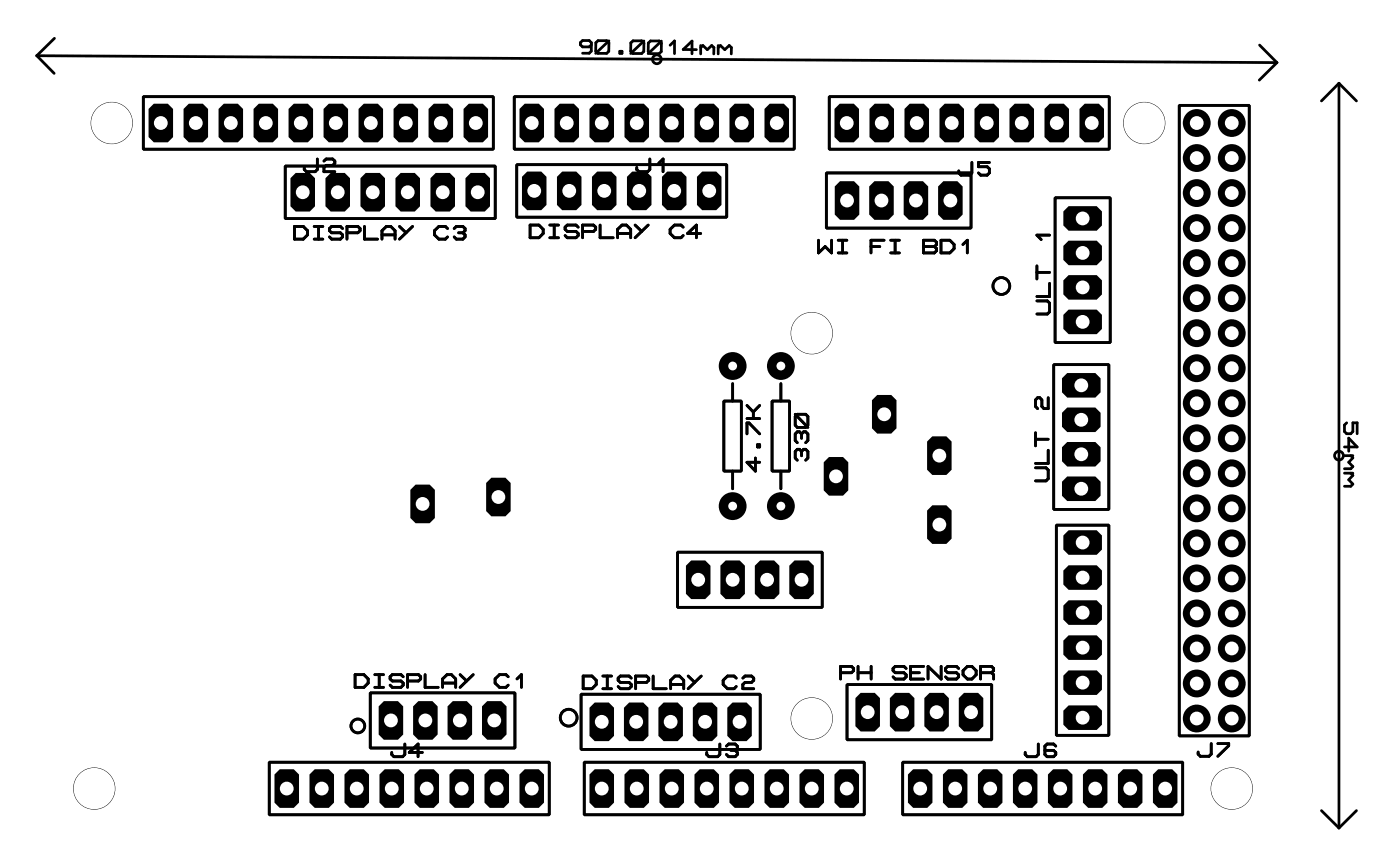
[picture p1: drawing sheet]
<svg xmlns="http://www.w3.org/2000/svg" width="102mm" height="63mm" viewBox="0 0 102 63" stroke-linecap="round" stroke-linejoin="round" font-family="sans-serif">
<g fill="#000">
<path d="M11.2 7.5h1l.4 .4v2l-.4 .4h-1l-.4-.4v-2z" fill-rule="evenodd"/>
<path d="M13.7 7.5h1l.4 .4v2l-.4 .4h-1l-.4-.4v-2z" fill-rule="evenodd"/>
<path d="M16.2 7.5h1.1l.3 .4v2l-.3 .4h-1.1l-.3-.4v-2z" fill-rule="evenodd"/>
<path d="M18.8 7.5h1l.4 .4v2l-.4 .4h-1l-.4-.4v-2z" fill-rule="evenodd"/>
<path d="M21.3 7.5h1l.4 .4v2l-.4 .4h-1l-.4-.4v-2z" fill-rule="evenodd"/>
<path d="M21.5 12.5h1l.4 .4v2.1l-.4 .3h-1l-.4-.3v-2.1z" fill-rule="evenodd"/>
<path d="M23.9 7.5h1l.4 .4v2l-.4 .4h-1l-.4-.4v-2z" fill-rule="evenodd"/>
<path d="M23.6 12.9l.4-.4h1l.4 .4v2.1l-.4 .3h-1l-.4-.3z" fill-rule="evenodd"/>
<path d="M26.4 7.5h1l.4 .4v2l-.4 .4h-1l-.4-.4v-2z" fill-rule="evenodd"/>
<path d="M26.5 12.5h1.1l.3 .4v2.1l-.3 .3h-1.1l-.3-.3v-2.1z" fill-rule="evenodd"/>
<path d="M28.9 7.5h1.1l.3 .4v2l-.3 .4h-1.1l-.3-.4v-2z" fill-rule="evenodd"/>
<path d="M29.1 12.5h1l.4 .4v2.1l-.4 .3h-1l-.4-.3v-2.1z" fill-rule="evenodd"/>
<path d="M31.1 7.9l.4-.4h1l.4 .4v2l-.4 .4h-1l-.4-.4z" fill-rule="evenodd"/>
<path d="M31.6 12.5h1l.4 .4v2.1l-.4 .3h-1l-.4-.3v-2.1z" fill-rule="evenodd"/>
<path d="M34 7.5h1l.4 .4v2l-.4 .4h-1l-.4-.4v-2z" fill-rule="evenodd"/>
<path d="M34.2 12.5h1l.4 .4v2.1l-.4 .3h-1l-.4-.3v-2.1z" fill-rule="evenodd"/>
<path d="M38.1 7.5h1l.4 .4v2l-.4 .4h-1l-.4-.4v-2z" fill-rule="evenodd"/>
<path d="M38.3 12.4h1l.4 .4v2.1l-.4 .3h-1l-.4-.3v-2.1z" fill-rule="evenodd"/>
<path d="M40.6 7.5h1l.4 .4v2l-.4 .4h-1l-.4-.4v-2z" fill-rule="evenodd"/>
<path d="M40.4 12.8l.4-.4h1l.4 .4v2.1l-.4 .3h-1l-.4-.3z" fill-rule="evenodd"/>
<path d="M43.2 7.5h1l.4 .4v2l-.4 .4h-1l-.4-.4v-2z" fill-rule="evenodd"/>
<path d="M43.3 12.4h1.1l.3 .4v2.1l-.3 .3h-1.1l-.3-.3v-2.1z" fill-rule="evenodd"/>
<path d="M45.3 7.9l.4-.4h1l.4 .4v2l-.4 .4h-1l-.4-.4z" fill-rule="evenodd"/>
<path d="M45.9 12.4h1l.4 .4v2.1l-.4 .3h-1l-.4-.3v-2.1z" fill-rule="evenodd"/>
<path d="M48.2 7.5h1.1l.3 .4v2l-.3 .4h-1.1l-.3-.4v-2z" fill-rule="evenodd"/>
<path d="M48.4 12.4h1l.4 .4v2.1l-.4 .3h-1l-.4-.3v-2.1z" fill-rule="evenodd"/>
<path d="M50.8 7.5h1l.4 .4v2l-.4 .4h-1l-.4-.4v-2z" fill-rule="evenodd"/>
<path d="M51 12.4h1l.4 .4v2.1l-.4 .3h-1l-.4-.3v-2.1z" fill-rule="evenodd"/>
<path d="M53.3 7.5h1l.4 .4v2l-.4 .4h-1l-.4-.4v-2z" fill-rule="evenodd"/>
<path d="M55.9 7.5h1l.4 .4v2l-.4 .4h-1l-.4-.4v-2z" fill-rule="evenodd"/>
<path d="M60.9 7.5h1.1l.3 .4v2l-.3 .4h-1.1l-.3-.4v-2z" fill-rule="evenodd"/>
<path d="M61 13.1h1l.4 .4v2.1l-.4 .3h-1l-.4-.3v-2.1z" fill-rule="evenodd"/>
<path d="M63.5 13.1h1l.4 .4v2.1l-.4 .3h-1l-.4-.3v-2.1z" fill-rule="evenodd"/>
<path d="M63.1 7.9l.4-.4h1l.4 .4v2l-.4 .4h-1l-.4-.4z" fill-rule="evenodd"/>
<path d="M65.6 13.5l.4-.4h1l.4 .4v2.1l-.4 .3h-1l-.4-.3z" fill-rule="evenodd"/>
<path d="M66 7.5h1l.4 .4v2l-.4 .4h-1l-.4-.4v-2z" fill-rule="evenodd"/>
<path d="M68.1 13.5l.4-.4h1l.4 .4v2.1l-.4 .3h-1l-.4-.3z" fill-rule="evenodd"/>
<path d="M68.6 7.5h1l.4 .4v2l-.4 .4h-1l-.4-.4v-2z" fill-rule="evenodd"/>
<path d="M71.1 7.5h1l.4 .4v2l-.4 .4h-1l-.4-.4v-2z" fill-rule="evenodd"/>
<path d="M73.6 7.5h1.1l.3 .4v2l-.3 .4h-1.1l-.3-.4v-2z" fill-rule="evenodd"/>
<path d="M76.2 7.5h1l.4 .4v2l-.4 .4h-1l-.4-.4v-2z" fill-rule="evenodd"/>
<path d="M77.2 17.8l.3-.4h2.1l.4 .4v1l-.4 .4h-2.1l-.3-.4z" fill-rule="evenodd"/>
<path d="M77.2 15.3l.3-.4h2.1l.4 .4v1l-.4 .4h-2.1l-.3-.4z" fill-rule="evenodd"/>
<path d="M78.7 7.5h1l.4 .4v2l-.4 .4h-1l-.4-.4v-2z" fill-rule="evenodd"/>
<path d="M30.2 35.1h1l.4 .4v2.1l-.4 .3h-1l-.4-.3v-2.1z" fill-rule="evenodd"/>
<path d="M35.7 34.6h1l.4 .4v2.1l-.4 .3h-1l-.4-.3v-2.1z" fill-rule="evenodd"/>
<path d="M60.2 33.1h1l.4 .4v2.1l-.4 .3h-1l-.4-.3v-2.1z" fill-rule="evenodd"/>
<path d="M63.7 28.6h1l.4 .4v2.1l-.4 .3h-1l-.4-.3v-2.1z" fill-rule="evenodd"/>
<path d="M67.3 32l.4-.4h1l.4 .4v2.1l-.4 .3h-1l-.4-.3z" fill-rule="evenodd"/>
<path d="M67.3 37l.4-.4h1l.4 .4v2.1l-.4 .3h-1l-.4-.3z" fill-rule="evenodd"/>
<path d="M77.1 34.9l.3-.4h2.1l.4 .4v1l-.4 .4h-2.1l-.3-.4z" fill-rule="evenodd"/>
<path d="M77.1 32.4l.3-.4h2.1l.4 .4v1l-.4 .4h-2.1l-.3-.4z" fill-rule="evenodd"/>
<path d="M77.1 29.9l.3-.4h2.1l.4 .4v1l-.4 .4h-2.1l-.3-.4z" fill-rule="evenodd"/>
<path d="M77.1 27.4l.3-.4h2.1l.4 .4v1l-.4 .4h-2.1l-.3-.4z" fill-rule="evenodd"/>
<path d="M77.2 38.8l.3-.4h2.1l.4 .4v1l-.4 .4h-2.1l-.3-.4z" fill-rule="evenodd"/>
<path d="M77.2 22.8l.3-.4h2.1l.4 .4v1l-.4 .4h-2.1l-.3-.4z" fill-rule="evenodd"/>
<path d="M77.2 20.3l.3-.4h2.1l.4 .4v1l-.4 .4h-2.1l-.3-.4z" fill-rule="evenodd"/>
<path d="M19.9 56.2l.4-.4h1l.4 .4v2l-.4 .4h-1l-.4-.4z" fill-rule="evenodd"/>
<path d="M22.8 55.8h1.1l.3 .4v2l-.3 .4h-1.1l-.3-.4v-2z" fill-rule="evenodd"/>
<path d="M25.4 55.8h1l.4 .4v2l-.4 .4h-1l-.4-.4v-2z" fill-rule="evenodd"/>
<path d="M27.9 50.8h1l.4 .4v2.1l-.4 .3h-1l-.4-.3v-2.1z" fill-rule="evenodd"/>
<path d="M27.9 55.8h1l.4 .4v2l-.4 .4h-1l-.4-.4v-2z" fill-rule="evenodd"/>
<path d="M30.4 50.8h1l.4 .4v2.1l-.4 .3h-1l-.4-.3v-2.1z" fill-rule="evenodd"/>
<path d="M30.5 55.8h1l.4 .4v2l-.4 .4h-1l-.4-.4v-2z" fill-rule="evenodd"/>
<path d="M32.9 50.8h1l.4 .4v2.1l-.4 .3h-1l-.4-.3v-2.1z" fill-rule="evenodd"/>
<path d="M32.6 56.2l.4-.4h1l.4 .4v2l-.4 .4h-1l-.4-.4z" fill-rule="evenodd"/>
<path d="M35.4 50.8h1l.4 .4v2.1l-.4 .3h-1l-.4-.3v-2.1z" fill-rule="evenodd"/>
<path d="M35.5 55.8h1.1l.3 .4v2l-.3 .4h-1.1l-.3-.4v-2z" fill-rule="evenodd"/>
<path d="M38.1 55.8h1l.4 .4v2l-.4 .4h-1l-.4-.4v-2z" fill-rule="evenodd"/>
<path d="M43.2 55.8h1l.4 .4v2l-.4 .4h-1l-.4-.4v-2z" fill-rule="evenodd"/>
<path d="M43.2 50.9h1l.4 .4v2.1l-.4 .3h-1l-.4-.3v-2.1z" fill-rule="evenodd"/>
<path d="M45.7 50.9h1l.4 .4v2.1l-.4 .3h-1l-.4-.3v-2.1z" fill-rule="evenodd"/>
<path d="M45.3 56.2l.4-.4h1l.4 .4v2l-.4 .4h-1l-.4-.4z" fill-rule="evenodd"/>
<path d="M48.2 50.9h1l.4 .4v2.1l-.4 .3h-1l-.4-.3v-2.1z" fill-rule="evenodd"/>
<path d="M48.2 55.8h1.1l.3 .4v2l-.3 .4h-1.1l-.3-.4v-2z" fill-rule="evenodd"/>
<path d="M50.2 40.6h1l.4 .4v2.1l-.4 .3h-1l-.4-.3v-2.1z" fill-rule="evenodd"/>
<path d="M50.7 50.9h1l.4 .4v2.1l-.4 .3h-1l-.4-.3v-2.1z" fill-rule="evenodd"/>
<path d="M50.8 55.8h1l.4 .4v2l-.4 .4h-1l-.4-.4v-2z" fill-rule="evenodd"/>
<path d="M52.7 40.6h1l.4 .4v2.1l-.4 .3h-1l-.4-.3v-2.1z" fill-rule="evenodd"/>
<path d="M53.2 50.9h1l.4 .4v2.1l-.4 .3h-1l-.4-.3v-2.1z" fill-rule="evenodd"/>
<path d="M53.3 55.8h1l.4 .4v2l-.4 .4h-1l-.4-.4v-2z" fill-rule="evenodd"/>
<path d="M55.2 40.6h1l.4 .4v2.1l-.4 .3h-1l-.4-.3v-2.1z" fill-rule="evenodd"/>
<path d="M55.9 55.8h1l.4 .4v2l-.4 .4h-1l-.4-.4v-2z" fill-rule="evenodd"/>
<path d="M57.7 40.6h1l.4 .4v2.1l-.4 .3h-1l-.4-.3v-2.1z" fill-rule="evenodd"/>
<path d="M58.4 55.8h1l.4 .4v2l-.4 .4h-1l-.4-.4v-2z" fill-rule="evenodd"/>
<path d="M60.9 55.8h1.1l.3 .4v2l-.3 .4h-1.1l-.3-.4v-2z" fill-rule="evenodd"/>
<path d="M62.5 50.2h1l.4 .4v2.1l-.4 .3h-1l-.4-.3v-2.1z" fill-rule="evenodd"/>
<path d="M64.6 50.6l.4-.4h1l.4 .4v2.1l-.4 .3h-1l-.4-.3z" fill-rule="evenodd"/>
<path d="M65.9 56.2l.4-.4h1l.4 .4v2l-.4 .4h-1l-.4-.4z" fill-rule="evenodd"/>
<path d="M67.1 50.6l.4-.4h1l.4 .4v2.1l-.4 .3h-1l-.4-.3z" fill-rule="evenodd"/>
<path d="M68.8 55.8h1l.4 .4v2l-.4 .4h-1l-.4-.4v-2z" fill-rule="evenodd"/>
<path d="M69.6 50.6l.4-.4h1l.4 .4v2.1l-.4 .3h-1l-.4-.3z" fill-rule="evenodd"/>
<path d="M71 56.2l.3-.4h1.1l.3 .4v2l-.3 .4h-1.1l-.3-.4z" fill-rule="evenodd"/>
<path d="M73.9 55.8h1l.4 .4v2l-.4 .4h-1l-.4-.4v-2z" fill-rule="evenodd"/>
<path d="M76.4 55.8h1l.4 .4v2l-.4 .4h-1l-.4-.4v-2z" fill-rule="evenodd"/>
<path d="M77.2 51.5l.3-.4h2.1l.4 .4v1l-.4 .4h-2.1l-.3-.4z" fill-rule="evenodd"/>
<path d="M77.2 49l.3-.4h2.1l.4 .4v1l-.4 .4h-2.1l-.3-.4z" fill-rule="evenodd"/>
<path d="M77.2 46.4l.3-.3h2.1l.4 .3v1.1l-.4 .3h-2.1l-.3-.3z" fill-rule="evenodd"/>
<path d="M77.2 43.9l.3-.4h2.1l.4 .4v1l-.4 .4h-2.1l-.3-.4z" fill-rule="evenodd"/>
<path d="M77.2 41.4l.3-.4h2.1l.4 .4v1l-.4 .4h-2.1l-.3-.4z" fill-rule="evenodd"/>
<path d="M79 55.8h1l.4 .4v2l-.4 .4h-1l-.4-.4v-2z" fill-rule="evenodd"/>
<path d="M81.5 55.8h1l.4 .4v2l-.4 .4h-1l-.4-.4v-2z" fill-rule="evenodd"/>
<path d="M83.7 56.2l.3-.4h1.1l.3 .4v2l-.3 .4h-1.1l-.3-.4z" fill-rule="evenodd"/>
<circle cx="86.8" cy="19.1" r="1.01"/>
<circle cx="86.8" cy="14" r="1.01"/>
<circle cx="86.8" cy="16.5" r="1.01"/>
<circle cx="86.8" cy="8.9" r="1.01"/>
<circle cx="86.8" cy="11.5" r="1.01"/>
<circle cx="86.8" cy="8.9" r=".89"/>
<circle cx="89.4" cy="8.9" r="1.01"/>
<circle cx="89.4" cy="14" r="1.01"/>
<circle cx="89.4" cy="16.5" r="1.01"/>
<circle cx="89.4" cy="19.1" r="1.01"/>
<circle cx="89.4" cy="11.5" r="1.01"/>
<circle cx="53.2" cy="36.7" r="1.01"/>
<circle cx="53.2" cy="26.5" r="1.01"/>
<circle cx="56.7" cy="36.7" r="1.01"/>
<circle cx="56.7" cy="26.5" r="1.01"/>
<circle cx="86.8" cy="34.3" r="1.01"/>
<circle cx="86.8" cy="24.2" r="1.01"/>
<circle cx="86.8" cy="31.8" r="1.01"/>
<circle cx="86.8" cy="21.6" r="1.01"/>
<circle cx="86.8" cy="29.2" r="1.01"/>
<circle cx="86.8" cy="36.9" r="1.01"/>
<circle cx="86.8" cy="39.4" r="1.01"/>
<circle cx="86.8" cy="26.7" r="1.01"/>
<circle cx="89.4" cy="34.3" r="1.01"/>
<circle cx="89.4" cy="24.2" r="1.01"/>
<circle cx="89.4" cy="36.9" r="1.01"/>
<circle cx="89.4" cy="29.2" r="1.01"/>
<circle cx="89.4" cy="21.6" r="1.01"/>
<circle cx="89.4" cy="31.8" r="1.01"/>
<circle cx="89.4" cy="39.4" r="1.01"/>
<circle cx="89.4" cy="26.7" r="1.01"/>
<circle cx="86.8" cy="49.6" r="1.01"/>
<circle cx="86.8" cy="52.1" r="1.01"/>
<circle cx="86.8" cy="41.9" r="1.01"/>
<circle cx="86.8" cy="44.5" r="1.01"/>
<circle cx="86.8" cy="47" r="1.01"/>
<circle cx="89.4" cy="49.6" r="1.01"/>
<circle cx="89.4" cy="41.9" r="1.01"/>
<circle cx="89.4" cy="47" r="1.01"/>
<circle cx="89.4" cy="52.1" r="1.01"/>
<circle cx="89.4" cy="44.5" r="1.01"/>
</g>
<g fill="none" stroke="#000" stroke-width=".2">
<path d="M10.4 7h25.4v3.8h-25.4zM20.7 12h15.2v3.8h-15.2zM21.4 16.4h.6l.3 .3v.3l-.3 .3h-.6zM22.8 16.4h.6M22.8 17.3h.6M23 11.5v.8l-.1 .1h-.7l-.1-.1v-.2M23.1 16.4v.9M23.5 11.7l.2-.2h.4l.2 .2v.1l-.2 .2h-.4l-.2 .1v.3h.8M24.9 16.6l-.2-.2h-.6l-.2 .2v.1l.2 .2h.6l.2 .1v.2l-.2 .1h-.6l-.2-.1M25.2 16.9h.8l.1-.2v-.1l-.1-.2h-.8v.9M26.4 16.4v.9h1M27.7 17.3v-.6l.3-.3h.4l.3 .3v.6"/>
<path d="M27.7 17h1M29 16.4l.5 .5M29.9 16.4l-.9 .9M32.5 16.6l-.2-.2h-.5l-.3 .3v.3l.3 .3h.5l.2-.1M33 16.6l.1-.2h.5l.1 .2v.1l-.1 .2M33.3 16.9h.3M33.6 16.9l.1 .1v.2l-.1 .1h-.5l-.1-.1M37.3 7h20.3v3.8h-20.3zM37.5 11.9h15.2v3.8h-15.2zM38.5 16.3h.6l.3 .3v.3l-.3 .3h-.6zM39.9 16.3h.6M39.9 17.2h.6"/>
<path d="M40.2 16.3v.9M42 16.5l-.2-.2h-.6l-.2 .2v.1l.2 .2h.6l.2 .1v.2l-.2 .1h-.6l-.2-.1M42.3 16.8h.8l.1-.2v-.1l-.1-.2h-.8v.9M43.5 16.3v.9h1M44.8 17.2v-.6l.3-.3h.4l.3 .3v.6M44.8 16.9h1M46.1 16.3l.5 .5M47 16.3l-.9 .9M47.2 11.5v.8l-.2 .1h-.6l-.2-.1v-.2M47.8 11.8l.3-.3v.9M49.6 16.5l-.2-.2h-.5l-.3 .3v.3l.3 .3h.5l.2-.1M50.8 16.9h-.9l.6-.6v.9"/>
<path d="M59.4 17.4v.9l.5-.4 .4 .4v-.9M60 12.5h10.5v4h-10.5zM60.2 7h20.3v3.8h-20.3zM60.8 17.4h.7M60.8 18.3h.7M61.1 17.4v.9M63.2 17.9h.6M64.2 17.4h-1v.9M64.6 17.4h.7M64.6 18.3h.7M65 17.4v.9M67 17.4h.8l.2 .2v.1l-.2 .2 .2 .1v.2l-.2 .1h-.8z"/>
<path d="M67 17.9h.8M68.3 17.4h.6l.3 .3v.3l-.3 .3h-.6zM69.9 17.7l.3-.3v.9M70.5 11.8v.7l-.1 .2h-.7l-.1-.2v-.1M71.8 11.8h-.8v.3h.6l.2 .1v.3l-.2 .2h-.4l-.2-.2M75.2 19.3v.9M75.2 19.7h1M76.2 17h-1l.4 .4M76.6 14.3h4v10.5h-4zM85.6 7.6h5.1v45.8h-5.1zM52.5 29.1h1.3v5.1h-1.3zM53.2 27.8v1.3"/>
<path d="M53.2 34.2v1.2M54.2 31.5v-.8h.2l.7 .8M54.2 30.3h.9M54.2 29.4l.5 .5M54.7 29.9v.4M54.8 33.2v1l-.6-.7h.9M55 32.2h.1v.2h-.1zM55.1 29.4l-.4 .5M56 29.1h1.3v5.1h-1.3zM56.7 27.8v1.3M56.7 34.2v1.2M57.7 30l.9 1"/>
<path d="M57.9 30h.6l.1 .2v.6l-.1 .2h-.6l-.2-.2v-.6zM58.2 32.7l-.2-.1h-.1l-.2 .1v.5l.2 .2M58.2 31.5l-.2-.2h-.1l-.2 .2v.4l.2 .2M58.2 32.7l.1-.1h.2l.1 .1v.5l-.1 .2M58.2 31.5l.1-.2h.2l.1 .2v.4l-.1 .2M58.2 31.5v.3M58.2 32.7v.3M75.1 33.9h.8l.2 .2v.6l-.2 .2h-.8M75.1 31.4v.9M75.1 31.8h1M75.2 21.8h.8l.2 .2v.6l-.2 .2h-.8M76.1 28.8v.8h-.3l-.2-.1v-.5l-.1-.2h-.2l-.2 .2v.5l.2 .1"/>
<path d="M76.1 32.6v1h-1M76.2 20.5v1h-1M76.5 26.4h4v10.5h-4zM76.7 38.1h3.8v15.2h-3.8zM19.5 55.3h20.4v3.8h-20.4zM25.8 48.9h.6l.3 .3v.3l-.3 .3h-.6zM26.9 50.2h10.5v4h-10.5zM27.2 48.9h.6M27.2 49.8h.6M27.5 48.9v.9M29.3 49.1l-.2-.2h-.6l-.2 .2v.1l.2 .2h.6l.2 .1v.2l-.2 .1h-.6l-.2-.1M29.4 53.9v.8l-.2 .2h-.6l-.2-.2v-.1"/>
<path d="M29.6 49.4h.8l.1-.2v-.1l-.1-.2h-.8v.9M30.6 54.6h-.9l.6-.7v1M30.8 48.9v.9h1M32.1 49.8v-.6l.3-.3h.4l.3 .3v.6M32.1 49.5h1M33.4 48.9l.5 .5M34.3 48.9l-.9 .9M36.9 49.1l-.2-.2h-.5l-.3 .3v.3l.3 .3h.5l.2-.1M37.5 49.2l.3-.3v.9M42.2 50.3h13v4h-13zM42.3 49h.7l.3 .3v.3l-.3 .3h-.7zM42.4 55.3h20.3v3.8h-20.3z"/>
<path d="M43.7 49h.7M43.7 49.9h.7M44.1 49v.9M45.8 49.2l-.2-.2h-.6l-.1 .2v.1l.1 .2h.6l.2 .1v.2l-.2 .1h-.6l-.1-.1M46.1 49.5h.8l.2-.2v-.1l-.2-.2h-.8v.9M47.4 49v.9h.9M48.7 49.9v-.6l.3-.3h.3l.3 .3v.6M48.7 49.6h.9M49.2 40h10.5v4h-10.5zM49.9 49l.5 .5M50.9 49l-1 .9M52.2 53.9v.8l-.1 .2h-.7l-.1-.2v-.1"/>
<path d="M52.7 54.1l.2-.2h.4l.2 .2v.2l-.2 .1M53 54.4h.3M53.3 54.4l.2 .2v.1l-.2 .2h-.4l-.2-.2M53.4 49.2l-.1-.2h-.5l-.3 .3v.3l.3 .3h.5l.1-.1M53.9 49.2l.2-.2h.4l.2 .2v.1l-.2 .2h-.4l-.2 .1v.3h.8M61 48.8h.8l.1-.2v-.1l-.1-.2h-.8v.9M61.5 49.6h10.5v4h-10.5zM62.3 48.8h.9M62.3 48.3v.9M63.2 48.3v.9M65.5 55.3h20.3v3.8h-20.3zM65.8 48.5l-.2-.2h-.6l-.2 .2v.1l.2 .2h.6l.2 .1v.2l-.2 .1h-.6l-.2-.1"/>
<path d="M66.1 48.8h.6M67 48.3h-.9v.9h.9M68.3 48.3v.9l-1-.9v.9M69.6 48.5l-.2-.2h-.6l-.2 .2v.1l.2 .2h.6l.2 .1v.2l-.2 .1h-.6l-.2-.1M69.9 48.6l.3-.3h.3l.3 .3v.3l-.3 .3h-.3l-.3-.3zM71.2 48.8h.7M71.9 48.8l.2-.2v-.1l-.2-.2h-.7v.9M71.9 48.8l.2 .1v.3M75.3 53.9v.8l-.1 .2h-.6l-.2-.2v-.1M76.6 54.1l-.1-.2h-.5l-.2 .2v.6l.2 .2h.5l.1-.2v-.1l-.1-.2h-.7M87.9 53.9v.8l-.2 .1h-.6l-.2-.1v-.2M88.4 53.9h.8v.2l-.8 .7"/>
<circle cx="72.7" cy="20.7" r=".61"/>
<circle cx="26" cy="52.6" r=".5"/>
<circle cx="41.3" cy="52" r=".61"/>
</g>
<circle cx="86.8" cy="8.9" r=".5" fill="#fff"/>
<circle cx="89.4" cy="8.9" r=".89" fill="#000"/>
<circle cx="89.4" cy="8.9" r=".5" fill="#fff"/>
<circle cx="86.8" cy="11.5" r=".89" fill="#000"/>
<circle cx="86.8" cy="11.5" r=".5" fill="#fff"/>
<circle cx="89.4" cy="11.5" r=".89" fill="#000"/>
<circle cx="89.4" cy="11.5" r=".5" fill="#fff"/>
<circle cx="86.8" cy="14" r=".89" fill="#000"/>
<circle cx="86.8" cy="14" r=".5" fill="#fff"/>
<circle cx="89.4" cy="14" r=".89" fill="#000"/>
<circle cx="89.4" cy="14" r=".5" fill="#fff"/>
<circle cx="86.8" cy="16.5" r=".89" fill="#000"/>
<circle cx="86.8" cy="16.5" r=".5" fill="#fff"/>
<circle cx="89.4" cy="16.5" r=".89" fill="#000"/>
<circle cx="89.4" cy="16.5" r=".5" fill="#fff"/>
<circle cx="86.8" cy="19.1" r=".89" fill="#000"/>
<circle cx="86.8" cy="19.1" r=".5" fill="#fff"/>
<circle cx="89.4" cy="19.1" r=".89" fill="#000"/>
<circle cx="89.4" cy="19.1" r=".5" fill="#fff"/>
<circle cx="86.8" cy="21.6" r=".89" fill="#000"/>
<circle cx="86.8" cy="21.6" r=".5" fill="#fff"/>
<circle cx="89.4" cy="21.6" r=".89" fill="#000"/>
<circle cx="89.4" cy="21.6" r=".5" fill="#fff"/>
<circle cx="86.8" cy="24.2" r=".89" fill="#000"/>
<circle cx="86.8" cy="24.2" r=".5" fill="#fff"/>
<circle cx="89.4" cy="24.2" r=".89" fill="#000"/>
<circle cx="89.4" cy="24.2" r=".5" fill="#fff"/>
<circle cx="86.8" cy="26.7" r=".89" fill="#000"/>
<circle cx="86.8" cy="26.7" r=".5" fill="#fff"/>
<circle cx="89.4" cy="26.7" r=".89" fill="#000"/>
<circle cx="89.4" cy="26.7" r=".5" fill="#fff"/>
<circle cx="86.8" cy="29.2" r=".89" fill="#000"/>
<circle cx="86.8" cy="29.2" r=".5" fill="#fff"/>
<circle cx="89.4" cy="29.2" r=".89" fill="#000"/>
<circle cx="89.4" cy="29.2" r=".5" fill="#fff"/>
<circle cx="86.8" cy="31.8" r=".89" fill="#000"/>
<circle cx="86.8" cy="31.8" r=".5" fill="#fff"/>
<circle cx="89.4" cy="31.8" r=".89" fill="#000"/>
<circle cx="89.4" cy="31.8" r=".5" fill="#fff"/>
<circle cx="86.8" cy="34.3" r=".89" fill="#000"/>
<circle cx="86.8" cy="34.3" r=".5" fill="#fff"/>
<circle cx="89.4" cy="34.3" r=".89" fill="#000"/>
<circle cx="89.4" cy="34.3" r=".5" fill="#fff"/>
<circle cx="86.8" cy="36.9" r=".89" fill="#000"/>
<circle cx="86.8" cy="36.9" r=".5" fill="#fff"/>
<circle cx="89.4" cy="36.9" r=".89" fill="#000"/>
<circle cx="89.4" cy="36.9" r=".5" fill="#fff"/>
<circle cx="86.8" cy="39.4" r=".89" fill="#000"/>
<circle cx="86.8" cy="39.4" r=".5" fill="#fff"/>
<circle cx="89.4" cy="39.4" r=".89" fill="#000"/>
<circle cx="89.4" cy="39.4" r=".5" fill="#fff"/>
<circle cx="86.8" cy="41.9" r=".89" fill="#000"/>
<circle cx="86.8" cy="41.9" r=".5" fill="#fff"/>
<circle cx="89.4" cy="41.9" r=".89" fill="#000"/>
<circle cx="89.4" cy="41.9" r=".5" fill="#fff"/>
<circle cx="86.8" cy="44.5" r=".89" fill="#000"/>
<circle cx="86.8" cy="44.5" r=".5" fill="#fff"/>
<circle cx="89.4" cy="44.5" r=".89" fill="#000"/>
<circle cx="89.4" cy="44.5" r=".5" fill="#fff"/>
<circle cx="86.8" cy="47" r=".89" fill="#000"/>
<circle cx="86.8" cy="47" r=".5" fill="#fff"/>
<circle cx="89.4" cy="47" r=".89" fill="#000"/>
<circle cx="89.4" cy="47" r=".5" fill="#fff"/>
<circle cx="86.8" cy="49.6" r=".89" fill="#000"/>
<circle cx="86.8" cy="49.6" r=".5" fill="#fff"/>
<circle cx="89.4" cy="49.6" r=".89" fill="#000"/>
<circle cx="89.4" cy="49.6" r=".5" fill="#fff"/>
<circle cx="86.8" cy="52.1" r=".89" fill="#000"/>
<circle cx="86.8" cy="52.1" r=".5" fill="#fff"/>
<circle cx="89.4" cy="52.1" r=".89" fill="#000"/>
<circle cx="89.4" cy="52.1" r=".5" fill="#fff"/>
<path d="M66.3 55.9h.9l.3 .3v1.9l-.3 .3h-.9l-.3-.3v-1.9z" fill-rule="evenodd" fill="#000"/>
<circle cx="66.8" cy="57.2" r=".5" fill="#fff"/>
<path d="M68.9 55.9h.9l.3 .3v1.9l-.3 .3h-.9l-.3-.3v-1.9z" fill-rule="evenodd" fill="#000"/>
<circle cx="69.3" cy="57.2" r=".5" fill="#fff"/>
<path d="M71.4 55.9h.9l.3 .3v1.9l-.3 .3h-.9l-.3-.3v-1.9z" fill-rule="evenodd" fill="#000"/>
<circle cx="71.9" cy="57.2" r=".5" fill="#fff"/>
<path d="M73.9 55.9h1l.3 .3v1.9l-.3 .3h-1l-.3-.3v-1.9z" fill-rule="evenodd" fill="#000"/>
<circle cx="74.4" cy="57.2" r=".5" fill="#fff"/>
<path d="M76.5 55.9h.9l.3 .3v1.9l-.3 .3h-.9l-.3-.3v-1.9z" fill-rule="evenodd" fill="#000"/>
<circle cx="76.9" cy="57.2" r=".5" fill="#fff"/>
<path d="M79 55.9h.9l.3 .3v1.9l-.3 .3h-.9l-.3-.3v-1.9z" fill-rule="evenodd" fill="#000"/>
<circle cx="79.5" cy="57.2" r=".5" fill="#fff"/>
<path d="M81.6 55.9h.9l.3 .3v1.9l-.3 .3h-.9l-.3-.3v-1.9z" fill-rule="evenodd" fill="#000"/>
<circle cx="82" cy="57.2" r=".5" fill="#fff"/>
<path d="M84.1 55.9h.9l.3 .3v1.9l-.3 .3h-.9l-.3-.3v-1.9z" fill-rule="evenodd" fill="#000"/>
<circle cx="84.6" cy="57.2" r=".5" fill="#fff"/>
<path d="M43.2 55.9h.9l.3 .3v1.9l-.3 .3h-.9l-.3-.3v-1.9z" fill-rule="evenodd" fill="#000"/>
<circle cx="43.7" cy="57.2" r=".5" fill="#fff"/>
<path d="M45.7 55.9h1l.3 .3v1.9l-.3 .3h-1l-.3-.3v-1.9z" fill-rule="evenodd" fill="#000"/>
<circle cx="46.2" cy="57.2" r=".5" fill="#fff"/>
<path d="M48.3 55.9h.9l.3 .3v1.9l-.3 .3h-.9l-.3-.3v-1.9z" fill-rule="evenodd" fill="#000"/>
<circle cx="48.7" cy="57.2" r=".5" fill="#fff"/>
<path d="M50.8 55.9h.9l.3 .3v1.9l-.3 .3h-.9l-.3-.3v-1.9z" fill-rule="evenodd" fill="#000"/>
<circle cx="51.3" cy="57.2" r=".5" fill="#fff"/>
<path d="M53.4 55.9h.9l.3 .3v1.9l-.3 .3h-.9l-.3-.3v-1.9z" fill-rule="evenodd" fill="#000"/>
<circle cx="53.8" cy="57.2" r=".5" fill="#fff"/>
<path d="M55.9 55.9h.9l.3 .3v1.9l-.3 .3h-.9l-.3-.3v-1.9z" fill-rule="evenodd" fill="#000"/>
<circle cx="56.4" cy="57.2" r=".5" fill="#fff"/>
<path d="M58.4 55.9h1l.3 .3v1.9l-.3 .3h-1l-.3-.3v-1.9z" fill-rule="evenodd" fill="#000"/>
<circle cx="58.9" cy="57.2" r=".5" fill="#fff"/>
<path d="M61 55.9h.9l.3 .3v1.9l-.3 .3h-.9l-.3-.3v-1.9z" fill-rule="evenodd" fill="#000"/>
<circle cx="61.4" cy="57.2" r=".5" fill="#fff"/>
<path d="M20.3 55.9h1l.3 .3v1.9l-.3 .3h-1l-.3-.3v-1.9z" fill-rule="evenodd" fill="#000"/>
<circle cx="20.8" cy="57.2" r=".5" fill="#fff"/>
<path d="M22.9 55.9h.9l.3 .3v1.9l-.3 .3h-.9l-.3-.3v-1.9z" fill-rule="evenodd" fill="#000"/>
<circle cx="23.3" cy="57.2" r=".5" fill="#fff"/>
<path d="M25.4 55.9h.9l.3 .3v1.9l-.3 .3h-.9l-.3-.3v-1.9z" fill-rule="evenodd" fill="#000"/>
<circle cx="25.9" cy="57.2" r=".5" fill="#fff"/>
<path d="M28 55.9h.9l.3 .3v1.9l-.3 .3h-.9l-.3-.3v-1.9z" fill-rule="evenodd" fill="#000"/>
<circle cx="28.4" cy="57.2" r=".5" fill="#fff"/>
<path d="M30.5 55.9h.9l.3 .3v1.9l-.3 .3h-.9l-.3-.3v-1.9z" fill-rule="evenodd" fill="#000"/>
<circle cx="31" cy="57.2" r=".5" fill="#fff"/>
<path d="M33 55.9h1l.3 .3v1.9l-.3 .3h-1l-.3-.3v-1.9z" fill-rule="evenodd" fill="#000"/>
<circle cx="33.5" cy="57.2" r=".5" fill="#fff"/>
<path d="M35.6 55.9h.9l.3 .3v1.9l-.3 .3h-.9l-.3-.3v-1.9z" fill-rule="evenodd" fill="#000"/>
<circle cx="36" cy="57.2" r=".5" fill="#fff"/>
<path d="M38.1 55.9h.9l.3 .3v1.9l-.3 .3h-.9l-.3-.3v-1.9z" fill-rule="evenodd" fill="#000"/>
<circle cx="38.6" cy="57.2" r=".5" fill="#fff"/>
<path d="M61 7.6h.9l.3 .3v2l-.3 .3h-.9l-.3-.3v-2z" fill-rule="evenodd" fill="#000"/>
<circle cx="61.4" cy="8.9" r=".5" fill="#fff"/>
<path d="M63.5 7.6h.9l.3 .3v2l-.3 .3h-.9l-.3-.3v-2z" fill-rule="evenodd" fill="#000"/>
<circle cx="64" cy="8.9" r=".5" fill="#fff"/>
<path d="M66.1 7.6h.9l.3 .3v2l-.3 .3h-.9l-.3-.3v-2z" fill-rule="evenodd" fill="#000"/>
<circle cx="66.5" cy="8.9" r=".5" fill="#fff"/>
<path d="M68.6 7.6h.9l.3 .3v2l-.3 .3h-.9l-.3-.3v-2z" fill-rule="evenodd" fill="#000"/>
<circle cx="69.1" cy="8.9" r=".5" fill="#fff"/>
<path d="M71.1 7.6h1l.3 .3v2l-.3 .3h-1l-.3-.3v-2z" fill-rule="evenodd" fill="#000"/>
<circle cx="71.6" cy="8.9" r=".5" fill="#fff"/>
<path d="M73.7 7.6h.9l.3 .3v2l-.3 .3h-.9l-.3-.3v-2z" fill-rule="evenodd" fill="#000"/>
<circle cx="74.1" cy="8.9" r=".5" fill="#fff"/>
<path d="M76.2 7.6h.9l.3 .3v2l-.3 .3h-.9l-.3-.3v-2z" fill-rule="evenodd" fill="#000"/>
<circle cx="76.7" cy="8.9" r=".5" fill="#fff"/>
<path d="M78.8 7.6h.9l.3 .3v2l-.3 .3h-.9l-.3-.3v-2z" fill-rule="evenodd" fill="#000"/>
<circle cx="79.2" cy="8.9" r=".5" fill="#fff"/>
<path d="M38.1 7.6h.9l.3 .3v2l-.3 .3h-.9l-.3-.3v-2z" fill-rule="evenodd" fill="#000"/>
<circle cx="38.6" cy="8.9" r=".5" fill="#fff"/>
<path d="M40.7 7.6h.9l.3 .3v2l-.3 .3h-.9l-.3-.3v-2z" fill-rule="evenodd" fill="#000"/>
<circle cx="41.1" cy="8.9" r=".5" fill="#fff"/>
<path d="M43.2 7.6h.9l.3 .3v2l-.3 .3h-.9l-.3-.3v-2z" fill-rule="evenodd" fill="#000"/>
<circle cx="43.7" cy="8.9" r=".5" fill="#fff"/>
<path d="M45.7 7.6h1l.3 .3v2l-.3 .3h-1l-.3-.3v-2z" fill-rule="evenodd" fill="#000"/>
<circle cx="46.2" cy="8.9" r=".5" fill="#fff"/>
<path d="M48.3 7.6h.9l.3 .3v2l-.3 .3h-.9l-.3-.3v-2z" fill-rule="evenodd" fill="#000"/>
<circle cx="48.7" cy="8.9" r=".5" fill="#fff"/>
<path d="M50.8 7.6h.9l.3 .3v2l-.3 .3h-.9l-.3-.3v-2z" fill-rule="evenodd" fill="#000"/>
<circle cx="51.3" cy="8.9" r=".5" fill="#fff"/>
<path d="M53.4 7.6h.9l.3 .3v2l-.3 .3h-.9l-.3-.3v-2z" fill-rule="evenodd" fill="#000"/>
<circle cx="53.8" cy="8.9" r=".5" fill="#fff"/>
<path d="M55.9 7.6h.9l.3 .3v2l-.3 .3h-.9l-.3-.3v-2z" fill-rule="evenodd" fill="#000"/>
<circle cx="56.4" cy="8.9" r=".5" fill="#fff"/>
<path d="M11.2 7.6h.9l.3 .3v2l-.3 .3h-.9l-.3-.3v-2z" fill-rule="evenodd" fill="#000"/>
<circle cx="11.7" cy="8.9" r=".5" fill="#fff"/>
<path d="M13.7 7.6h1l.3 .3v2l-.3 .3h-1l-.3-.3v-2z" fill-rule="evenodd" fill="#000"/>
<circle cx="14.2" cy="8.9" r=".5" fill="#fff"/>
<path d="M16.3 7.6h.9l.3 .3v2l-.3 .3h-.9l-.3-.3v-2z" fill-rule="evenodd" fill="#000"/>
<circle cx="16.7" cy="8.9" r=".5" fill="#fff"/>
<path d="M18.8 7.6h.9l.3 .3v2l-.3 .3h-.9l-.3-.3v-2z" fill-rule="evenodd" fill="#000"/>
<circle cx="19.3" cy="8.9" r=".5" fill="#fff"/>
<path d="M21.4 7.6h.9l.3 .3v2l-.3 .3h-.9l-.3-.3v-2z" fill-rule="evenodd" fill="#000"/>
<circle cx="21.8" cy="8.9" r=".5" fill="#fff"/>
<path d="M23.9 7.6h.9l.3 .3v2l-.3 .3h-.9l-.3-.3v-2z" fill-rule="evenodd" fill="#000"/>
<circle cx="24.4" cy="8.9" r=".5" fill="#fff"/>
<path d="M26.4 7.6h1l.3 .3v2l-.3 .3h-1l-.3-.3v-2z" fill-rule="evenodd" fill="#000"/>
<circle cx="26.9" cy="8.9" r=".5" fill="#fff"/>
<path d="M29 7.6h.9l.3 .3v2l-.3 .3h-.9l-.3-.3v-2z" fill-rule="evenodd" fill="#000"/>
<circle cx="29.4" cy="8.9" r=".5" fill="#fff"/>
<path d="M31.5 7.6h.9l.3 .3v2l-.3 .3h-.9l-.3-.3v-2z" fill-rule="evenodd" fill="#000"/>
<circle cx="32" cy="8.9" r=".5" fill="#fff"/>
<path d="M34.1 7.6h.9l.3 .3v2l-.3 .3h-.9l-.3-.3v-2z" fill-rule="evenodd" fill="#000"/>
<circle cx="34.5" cy="8.9" r=".5" fill="#fff"/>
<circle cx="83" cy="8.9" r="1.53" fill="#000"/>
<circle cx="83" cy="8.9" r="1.5" fill="#fff"/>
<circle cx="8.1" cy="8.9" r="1.53" fill="#000"/>
<circle cx="8.1" cy="8.9" r="1.5" fill="#fff"/>
<circle cx="89.4" cy="57.2" r="1.53" fill="#000"/>
<circle cx="89.4" cy="57.2" r="1.5" fill="#fff"/>
<circle cx="58.9" cy="52.1" r="1.53" fill="#000"/>
<circle cx="58.9" cy="52.1" r="1.5" fill="#fff"/>
<circle cx="58.9" cy="24.2" r="1.53" fill="#000"/>
<circle cx="58.9" cy="24.2" r="1.5" fill="#fff"/>
<circle cx="6.8" cy="57.2" r="1.53" fill="#000"/>
<circle cx="6.8" cy="57.2" r="1.5" fill="#fff"/>
<path d="M45.7 51.1h.9l.3 .3v1.9l-.3 .3h-.9l-.3-.3v-1.9z" fill-rule="evenodd" fill="#000"/>
<circle cx="46.2" cy="52.3" r=".5" fill="#fff"/>
<path d="M43.2 51.1h.9l.3 .3v1.9l-.3 .3h-.9l-.3-.3v-1.9z" fill-rule="evenodd" fill="#000"/>
<circle cx="43.7" cy="52.3" r=".5" fill="#fff"/>
<path d="M48.2 51.1h.9l.3 .3v1.9l-.3 .3h-.9l-.3-.3v-1.9z" fill-rule="evenodd" fill="#000"/>
<circle cx="48.7" cy="52.3" r=".5" fill="#fff"/>
<path d="M50.7 51.1h.9l.3 .3v1.9l-.3 .3h-.9l-.3-.3v-1.9z" fill-rule="evenodd" fill="#000"/>
<circle cx="51.2" cy="52.3" r=".5" fill="#fff"/>
<path d="M53.2 51.1h.9l.3 .3v1.9l-.3 .3h-.9l-.3-.3v-1.9z" fill-rule="evenodd" fill="#000"/>
<circle cx="53.7" cy="52.3" r=".5" fill="#fff"/>
<path d="M38.3 12.6h.9l.3 .3v1.9l-.3 .3h-.9l-.3-.3v-1.9z" fill-rule="evenodd" fill="#000"/>
<circle cx="38.8" cy="13.8" r=".5" fill="#fff"/>
<path d="M40.8 12.6h1l.3 .3v1.9l-.3 .3h-1l-.3-.3v-1.9z" fill-rule="evenodd" fill="#000"/>
<circle cx="41.3" cy="13.8" r=".5" fill="#fff"/>
<path d="M43.4 12.6h.9l.3 .3v1.9l-.3 .3h-.9l-.3-.3v-1.9z" fill-rule="evenodd" fill="#000"/>
<circle cx="43.8" cy="13.8" r=".5" fill="#fff"/>
<path d="M45.9 12.6h.9l.3 .3v1.9l-.3 .3h-.9l-.3-.3v-1.9z" fill-rule="evenodd" fill="#000"/>
<circle cx="46.4" cy="13.8" r=".5" fill="#fff"/>
<path d="M48.5 12.6h.9l.3 .3v1.9l-.3 .3h-.9l-.3-.3v-1.9z" fill-rule="evenodd" fill="#000"/>
<circle cx="48.9" cy="13.8" r=".5" fill="#fff"/>
<path d="M51 12.6h.9l.3 .3v1.9l-.3 .3h-.9l-.3-.3v-1.9z" fill-rule="evenodd" fill="#000"/>
<circle cx="51.5" cy="13.8" r=".5" fill="#fff"/>
<path d="M21.5 12.7h.9l.3 .3v1.9l-.3 .3h-.9l-.3-.3v-1.9z" fill-rule="evenodd" fill="#000"/>
<circle cx="22" cy="13.9" r=".5" fill="#fff"/>
<path d="M24 12.7h1l.3 .3v1.9l-.3 .3h-1l-.3-.3v-1.9z" fill-rule="evenodd" fill="#000"/>
<circle cx="24.5" cy="13.9" r=".5" fill="#fff"/>
<path d="M26.6 12.7h.9l.3 .3v1.9l-.3 .3h-.9l-.3-.3v-1.9z" fill-rule="evenodd" fill="#000"/>
<circle cx="27" cy="13.9" r=".5" fill="#fff"/>
<path d="M29.1 12.7h.9l.3 .3v1.9l-.3 .3h-.9l-.3-.3v-1.9z" fill-rule="evenodd" fill="#000"/>
<circle cx="29.6" cy="13.9" r=".5" fill="#fff"/>
<path d="M31.7 12.7h.9l.3 .3v1.9l-.3 .3h-.9l-.3-.3v-1.9z" fill-rule="evenodd" fill="#000"/>
<circle cx="32.1" cy="13.9" r=".5" fill="#fff"/>
<path d="M34.2 12.7h.9l.3 .3v1.9l-.3 .3h-.9l-.3-.3v-1.9z" fill-rule="evenodd" fill="#000"/>
<circle cx="34.7" cy="13.9" r=".5" fill="#fff"/>
<path d="M61 13.3h.9l.3 .3v1.9l-.3 .3h-.9l-.3-.3v-1.9z" fill-rule="evenodd" fill="#000"/>
<circle cx="61.5" cy="14.5" r=".5" fill="#fff"/>
<path d="M63.5 13.3h.9l.3 .3v1.9l-.3 .3h-.9l-.3-.3v-1.9z" fill-rule="evenodd" fill="#000"/>
<circle cx="64" cy="14.5" r=".5" fill="#fff"/>
<path d="M66 13.3h.9l.3 .3v1.9l-.3 .3h-.9l-.3-.3v-1.9z" fill-rule="evenodd" fill="#000"/>
<circle cx="66.5" cy="14.5" r=".5" fill="#fff"/>
<path d="M68.5 13.3h.9l.3 .3v1.9l-.3 .3h-.9l-.3-.3v-1.9z" fill-rule="evenodd" fill="#000"/>
<circle cx="69" cy="14.5" r=".5" fill="#fff"/>
<path d="M77.6 51.3h1.9l.3 .3v.9l-.3 .3h-1.9l-.3-.3v-.9z" fill-rule="evenodd" fill="#000"/>
<circle cx="78.6" cy="52" r=".5" fill="#fff"/>
<path d="M77.6 48.7h1.9l.3 .3v1l-.3 .3h-1.9l-.3-.3v-1z" fill-rule="evenodd" fill="#000"/>
<circle cx="78.6" cy="49.5" r=".5" fill="#fff"/>
<path d="M77.6 46.2h1.9l.3 .3v.9l-.3 .3h-1.9l-.3-.3v-.9z" fill-rule="evenodd" fill="#000"/>
<circle cx="78.6" cy="47" r=".5" fill="#fff"/>
<path d="M77.6 43.7h1.9l.3 .3v.9l-.3 .3h-1.9l-.3-.3v-.9z" fill-rule="evenodd" fill="#000"/>
<circle cx="78.6" cy="44.4" r=".5" fill="#fff"/>
<path d="M77.6 41.1h1.9l.3 .3v.9l-.3 .3h-1.9l-.3-.3v-.9z" fill-rule="evenodd" fill="#000"/>
<circle cx="78.6" cy="41.9" r=".5" fill="#fff"/>
<path d="M77.6 38.6h1.9l.3 .3v.9l-.3 .3h-1.9l-.3-.3v-.9z" fill-rule="evenodd" fill="#000"/>
<circle cx="78.6" cy="39.3" r=".5" fill="#fff"/>
<path d="M77.6 22.6h1.9l.3 .3v.9l-.3 .3h-1.9l-.3-.3v-.9z" fill-rule="evenodd" fill="#000"/>
<circle cx="78.6" cy="23.3" r=".5" fill="#fff"/>
<path d="M77.6 20.1h1.9l.3 .3v.9l-.3 .3h-1.9l-.3-.3v-.9z" fill-rule="evenodd" fill="#000"/>
<circle cx="78.6" cy="20.8" r=".5" fill="#fff"/>
<path d="M77.6 17.6h1.9l.3 .3v.9l-.3 .3h-1.9l-.3-.3v-.9z" fill-rule="evenodd" fill="#000"/>
<circle cx="78.6" cy="18.3" r=".5" fill="#fff"/>
<path d="M77.6 15.1h1.9l.3 .3v.9l-.3 .3h-1.9l-.3-.3v-.9z" fill-rule="evenodd" fill="#000"/>
<circle cx="78.6" cy="15.8" r=".5" fill="#fff"/>
<path d="M27.9 51h.9l.3 .3v1.9l-.3 .3h-.9l-.3-.3v-1.9z" fill-rule="evenodd" fill="#000"/>
<circle cx="28.4" cy="52.2" r=".5" fill="#fff"/>
<path d="M30.4 51h.9l.3 .3v1.9l-.3 .3h-.9l-.3-.3v-1.9z" fill-rule="evenodd" fill="#000"/>
<circle cx="30.9" cy="52.2" r=".5" fill="#fff"/>
<path d="M32.9 51h.9l.3 .3v1.9l-.3 .3h-.9l-.3-.3v-1.9z" fill-rule="evenodd" fill="#000"/>
<circle cx="33.4" cy="52.2" r=".5" fill="#fff"/>
<path d="M35.4 51h.9l.3 .3v1.9l-.3 .3h-.9l-.3-.3v-1.9z" fill-rule="evenodd" fill="#000"/>
<circle cx="35.9" cy="52.2" r=".5" fill="#fff"/>
<path d="M77.5 34.7h1.9l.3 .3v.9l-.3 .3h-1.9l-.3-.3v-.9z" fill-rule="evenodd" fill="#000"/>
<circle cx="78.5" cy="35.4" r=".5" fill="#fff"/>
<path d="M77.5 32.2h1.9l.3 .3v.9l-.3 .3h-1.9l-.3-.3v-.9z" fill-rule="evenodd" fill="#000"/>
<circle cx="78.5" cy="32.9" r=".5" fill="#fff"/>
<path d="M77.5 29.7h1.9l.3 .3v.9l-.3 .3h-1.9l-.3-.3v-.9z" fill-rule="evenodd" fill="#000"/>
<circle cx="78.5" cy="30.4" r=".5" fill="#fff"/>
<path d="M77.5 27.2h1.9l.3 .3v.9l-.3 .3h-1.9l-.3-.3v-.9z" fill-rule="evenodd" fill="#000"/>
<circle cx="78.5" cy="27.9" r=".5" fill="#fff"/>
<path d="M62.5 50.4h.9l.3 .3v1.9l-.3 .3h-.9l-.3-.3v-1.9z" fill-rule="evenodd" fill="#000"/>
<circle cx="63" cy="51.6" r=".5" fill="#fff"/>
<path d="M65 50.4h.9l.3 .3v1.9l-.3 .3h-.9l-.3-.3v-1.9z" fill-rule="evenodd" fill="#000"/>
<circle cx="65.5" cy="51.6" r=".5" fill="#fff"/>
<path d="M67.5 50.4h.9l.3 .3v1.9l-.3 .3h-.9l-.3-.3v-1.9z" fill-rule="evenodd" fill="#000"/>
<circle cx="68" cy="51.6" r=".5" fill="#fff"/>
<path d="M70 50.4h.9l.3 .3v1.9l-.3 .3h-.9l-.3-.3v-1.9z" fill-rule="evenodd" fill="#000"/>
<circle cx="70.5" cy="51.6" r=".5" fill="#fff"/>
<path d="M50.2 40.8h.9l.3 .3v1.9l-.3 .3h-.9l-.3-.3v-1.9z" fill-rule="evenodd" fill="#000"/>
<circle cx="50.7" cy="42" r=".5" fill="#fff"/>
<path d="M52.7 40.8h.9l.3 .3v1.9l-.3 .3h-.9l-.3-.3v-1.9z" fill-rule="evenodd" fill="#000"/>
<circle cx="53.2" cy="42" r=".5" fill="#fff"/>
<path d="M55.2 40.8h.9l.3 .3v1.9l-.3 .3h-.9l-.3-.3v-1.9z" fill-rule="evenodd" fill="#000"/>
<circle cx="55.7" cy="42" r=".5" fill="#fff"/>
<path d="M57.7 40.8h.9l.3 .3v1.9l-.3 .3h-.9l-.3-.3v-1.9z" fill-rule="evenodd" fill="#000"/>
<circle cx="58.2" cy="42" r=".5" fill="#fff"/>
<circle cx="56.7" cy="26.5" r=".89" fill="#000"/>
<circle cx="56.7" cy="26.5" r=".32" fill="#fff"/>
<circle cx="56.7" cy="36.7" r=".89" fill="#000"/>
<circle cx="56.7" cy="36.7" r=".32" fill="#fff"/>
<circle cx="53.2" cy="26.5" r=".89" fill="#000"/>
<circle cx="53.2" cy="26.5" r=".32" fill="#fff"/>
<circle cx="53.2" cy="36.7" r=".89" fill="#000"/>
<circle cx="53.2" cy="36.7" r=".32" fill="#fff"/>
<path d="M35.7 34.8h.9l.3 .3v1.9l-.3 .3h-.9l-.3-.3v-1.9z" fill-rule="evenodd" fill="#000"/>
<circle cx="36.2" cy="36" r=".5" fill="#fff"/>
<path d="M30.2 35.3h.9l.3 .3v1.9l-.3 .3h-.9l-.3-.3v-1.9z" fill-rule="evenodd" fill="#000"/>
<circle cx="30.7" cy="36.5" r=".5" fill="#fff"/>
<path d="M63.7 28.8h.9l.3 .3v1.9l-.3 .3h-.9l-.3-.3v-1.9z" fill-rule="evenodd" fill="#000"/>
<circle cx="64.2" cy="30" r=".5" fill="#fff"/>
<path d="M60.2 33.3h.9l.3 .3v1.9l-.3 .3h-.9l-.3-.3v-1.9z" fill-rule="evenodd" fill="#000"/>
<circle cx="60.7" cy="34.5" r=".5" fill="#fff"/>
<path d="M67.7 31.8h.9l.3 .3v1.9l-.3 .3h-.9l-.3-.3v-1.9z" fill-rule="evenodd" fill="#000"/>
<circle cx="68.2" cy="33" r=".5" fill="#fff"/>
<path d="M67.7 36.8h.9l.3 .3v1.9l-.3 .3h-.9l-.3-.3v-1.9z" fill-rule="evenodd" fill="#000"/>
<circle cx="68.2" cy="38" r=".5" fill="#fff"/>
<g fill="none" stroke="#000" stroke-width=".2">
<path d="M2.7 4l90 .5M2.7 4l1.2 1.3M3.9 2.8l-1.2 1.2M10.4 7h25.4v3.8h-25.4zM20.7 12h15.2v3.8h-15.2zM21.4 16.4h.6l.3 .3v.3l-.3 .3h-.6zM22.8 16.4h.6M22.8 17.3h.6M23 11.5v.8l-.1 .1h-.7l-.1-.1v-.2M23.1 16.4v.9M23.5 11.7l.2-.2h.4l.2 .2v.1l-.2 .2h-.4l-.2 .1v.3h.8M24.9 16.6l-.2-.2h-.6l-.2 .2v.1l.2 .2h.6l.2 .1v.2l-.2 .1h-.6l-.2-.1"/>
<path d="M25.2 16.9h.8l.1-.2v-.1l-.1-.2h-.8v.9M26.4 16.4v.9h1M27.7 17.3v-.6l.3-.3h.4l.3 .3v.6M27.7 17h1M29 16.4l.5 .5M29.9 16.4l-.9 .9M32.5 16.6l-.2-.2h-.5l-.3 .3v.3l.3 .3h.5l.2-.1M33 16.6l.1-.2h.5l.1 .2v.1l-.1 .2M33.3 16.9h.3M33.6 16.9l.1 .1v.2l-.1 .1h-.5l-.1-.1M37.3 7h20.3v3.8h-20.3zM37.5 11.9h15.2v3.8h-15.2z"/>
<path d="M38.5 16.3h.6l.3 .3v.3l-.3 .3h-.6zM39.9 16.3h.6M39.9 17.2h.6M40.2 16.3v.9M42 16.5l-.2-.2h-.6l-.2 .2v.1l.2 .2h.6l.2 .1v.2l-.2 .1h-.6l-.2-.1M42.3 16.8h.8l.1-.2v-.1l-.1-.2h-.8v.9M42.9 3.2l-.1 .2h-.5l-.2-.2v-.1l.2-.2h.5l.1 .2v.6l-.1 .2h-.5M43.2 3.1l.2-.2h.6l.2 .2v.6l-.2 .2h-.6l-.2-.2zM43.5 16.3v.9h1M44.2 3l-1 .9M44.8 17.2v-.6l.3-.3h.4l.3 .3v.6M44.8 16.9h1"/>
<path d="M45 3.7h.1v.2h-.1zM45.8 3.1l.1-.1h.7l.1 .1v.6l-.1 .2h-.7l-.1-.2zM46.1 16.3l.5 .5M46.7 3l-.9 .9M47 16.3l-.9 .9M47 3.1l.2-.1h.6l.2 .1v.6l-.2 .2h-.6l-.2-.2zM47.2 11.5v.8l-.2 .1h-.6l-.2-.1v-.2M47.8 11.8l.3-.3v.9M48 3l-1 .9M48.6 3.3l.3-.3v.9M49.6 16.5l-.2-.2h-.5l-.3 .3v.3l.3 .3h.5l.2-.1M50.5 3.6h-.9l.6-.6v.9"/>
<path d="M50.8 16.9h-.9l.6-.6v.9M50.8 3.3v.6M50.8 3.4l.2-.1 .3 .3 .3-.3 .2 .1v.5M52.1 3.3v.6M52.1 3.4l.2-.1 .3 .3 .3-.3 .2 .1v.5M59.4 17.4v.9l.5-.4 .4 .4v-.9M60 12.5h10.5v4h-10.5zM60.2 7h20.3v3.8h-20.3zM60.8 17.4h.7M60.8 18.3h.7M61.1 17.4v.9M63.2 17.9h.6"/>
<path d="M64.2 17.4h-1v.9M64.6 17.4h.7M64.6 18.3h.7M65 17.4v.9M67 17.4h.8l.2 .2v.1l-.2 .2 .2 .1v.2l-.2 .1h-.8zM67 17.9h.8M68.3 17.4h.6l.3 .3v.3l-.3 .3h-.6zM69.9 17.7l.3-.3v.9M70.5 11.8v.7l-.1 .2h-.7l-.1-.2v-.1M71.8 11.8h-.8v.3h.6l.2 .1v.3l-.2 .2h-.4l-.2-.2M75.2 19.3v.9M75.2 19.7h1"/>
<path d="M76.2 17h-1l.4 .4M76.6 14.3h4v10.5h-4zM85.6 7.6h5.1v45.8h-5.1zM91.4 3.3l1.3 1.2M92.7 4.5l-1.3 1.3M97.2 6v54M97.2 6l-1.3 1.3M97.2 6l1.2 1.3M52.5 29.1h1.3v5.1h-1.3zM53.2 27.8v1.3M53.2 34.2v1.2M54.2 31.5v-.8h.2l.7 .8"/>
<path d="M54.2 30.3h.9M54.2 29.4l.5 .5M54.7 29.9v.4M54.8 33.2v1l-.6-.7h.9M55 32.2h.1v.2h-.1zM55.1 29.4l-.4 .5M56 29.1h1.3v5.1h-1.3zM56.7 27.8v1.3M56.7 34.2v1.2M57.7 30l.9 1M57.9 30h.6l.1 .2v.6l-.1 .2h-.6l-.2-.2v-.6zM58.2 32.7l-.2-.1h-.1l-.2 .1v.5l.2 .2"/>
<path d="M58.2 31.5l-.2-.2h-.1l-.2 .2v.4l.2 .2M58.2 32.7l.1-.1h.2l.1 .1v.5l-.1 .2M58.2 31.5l.1-.2h.2l.1 .2v.4l-.1 .2M58.2 31.5v.3M58.2 32.7v.3M75.1 33.9h.8l.2 .2v.6l-.2 .2h-.8M75.1 31.4v.9M75.1 31.8h1M75.2 21.8h.8l.2 .2v.6l-.2 .2h-.8M76.1 28.8v.8h-.3l-.2-.1v-.5l-.1-.2h-.2l-.2 .2v.5l.2 .1M76.1 32.6v1h-1M76.2 20.5v1h-1"/>
<path d="M76.5 26.4h4v10.5h-4zM76.7 38.1h3.8v15.2h-3.8zM97.6 32.4h.9l-.6-.6v.9M97.6 33h.6M97.6 34.3h.6M97.7 30.7l-.1 .1v.5l.1 .1h.3l.2-.1v-.6h.3v.7M98 33l.2 .2-.3 .3 .3 .3-.2 .2h-.4M98 34.3l.2 .2-.3 .3 .3 .3-.2 .2h-.4M19.5 55.3h20.4v3.8h-20.4zM25.8 48.9h.6l.3 .3v.3l-.3 .3h-.6zM26.9 50.2h10.5v4h-10.5zM27.2 48.9h.6"/>
<path d="M27.2 49.8h.6M27.5 48.9v.9M29.3 49.1l-.2-.2h-.6l-.2 .2v.1l.2 .2h.6l.2 .1v.2l-.2 .1h-.6l-.2-.1M29.4 53.9v.8l-.2 .2h-.6l-.2-.2v-.1M29.6 49.4h.8l.1-.2v-.1l-.1-.2h-.8v.9M30.6 54.6h-.9l.6-.7v1M30.8 48.9v.9h1M32.1 49.8v-.6l.3-.3h.4l.3 .3v.6M32.1 49.5h1M33.4 48.9l.5 .5M34.3 48.9l-.9 .9M36.9 49.1l-.2-.2h-.5l-.3 .3v.3l.3 .3h.5l.2-.1"/>
<path d="M37.5 49.2l.3-.3v.9M42.2 50.3h13v4h-13zM42.3 49h.7l.3 .3v.3l-.3 .3h-.7zM42.4 55.3h20.3v3.8h-20.3zM43.7 49h.7M43.7 49.9h.7M44.1 49v.9M45.8 49.2l-.2-.2h-.6l-.1 .2v.1l.1 .2h.6l.2 .1v.2l-.2 .1h-.6l-.1-.1M46.1 49.5h.8l.2-.2v-.1l-.2-.2h-.8v.9M47.4 49v.9h.9M48.7 49.9v-.6l.3-.3h.3l.3 .3v.6M48.7 49.6h.9"/>
<path d="M49.2 40h10.5v4h-10.5zM49.9 49l.5 .5M50.9 49l-1 .9M52.2 53.9v.8l-.1 .2h-.7l-.1-.2v-.1M52.7 54.1l.2-.2h.4l.2 .2v.2l-.2 .1M53 54.4h.3M53.3 54.4l.2 .2v.1l-.2 .2h-.4l-.2-.2M53.4 49.2l-.1-.2h-.5l-.3 .3v.3l.3 .3h.5l.1-.1M53.9 49.2l.2-.2h.4l.2 .2v.1l-.2 .2h-.4l-.2 .1v.3h.8M61 48.8h.8l.1-.2v-.1l-.1-.2h-.8v.9M61.5 49.6h10.5v4h-10.5zM62.3 48.8h.9"/>
<path d="M62.3 48.3v.9M63.2 48.3v.9M65.5 55.3h20.3v3.8h-20.3zM65.8 48.5l-.2-.2h-.6l-.2 .2v.1l.2 .2h.6l.2 .1v.2l-.2 .1h-.6l-.2-.1M66.1 48.8h.6M67 48.3h-.9v.9h.9M68.3 48.3v.9l-1-.9v.9M69.6 48.5l-.2-.2h-.6l-.2 .2v.1l.2 .2h.6l.2 .1v.2l-.2 .1h-.6l-.2-.1M69.9 48.6l.3-.3h.3l.3 .3v.3l-.3 .3h-.3l-.3-.3zM71.2 48.8h.7M71.9 48.8l.2-.2v-.1l-.2-.2h-.7v.9M71.9 48.8l.2 .1v.3"/>
<path d="M75.3 53.9v.8l-.1 .2h-.6l-.2-.2v-.1M76.6 54.1l-.1-.2h-.5l-.2 .2v.6l.2 .2h.5l.1-.2v-.1l-.1-.2h-.7M87.9 53.9v.8l-.2 .1h-.6l-.2-.1v-.2M88.4 53.9h.8v.2l-.8 .7M95.9 58.8l1.3 1.2M98.4 58.8l-1.2 1.2"/>
<circle cx="47.7" cy="4.3" r=".32"/>
<circle cx="72.7" cy="20.7" r=".61"/>
<circle cx="97.2" cy="33" r=".32"/>
<circle cx="26" cy="52.6" r=".5"/>
<circle cx="41.3" cy="52" r=".61"/>
</g>
</svg>
